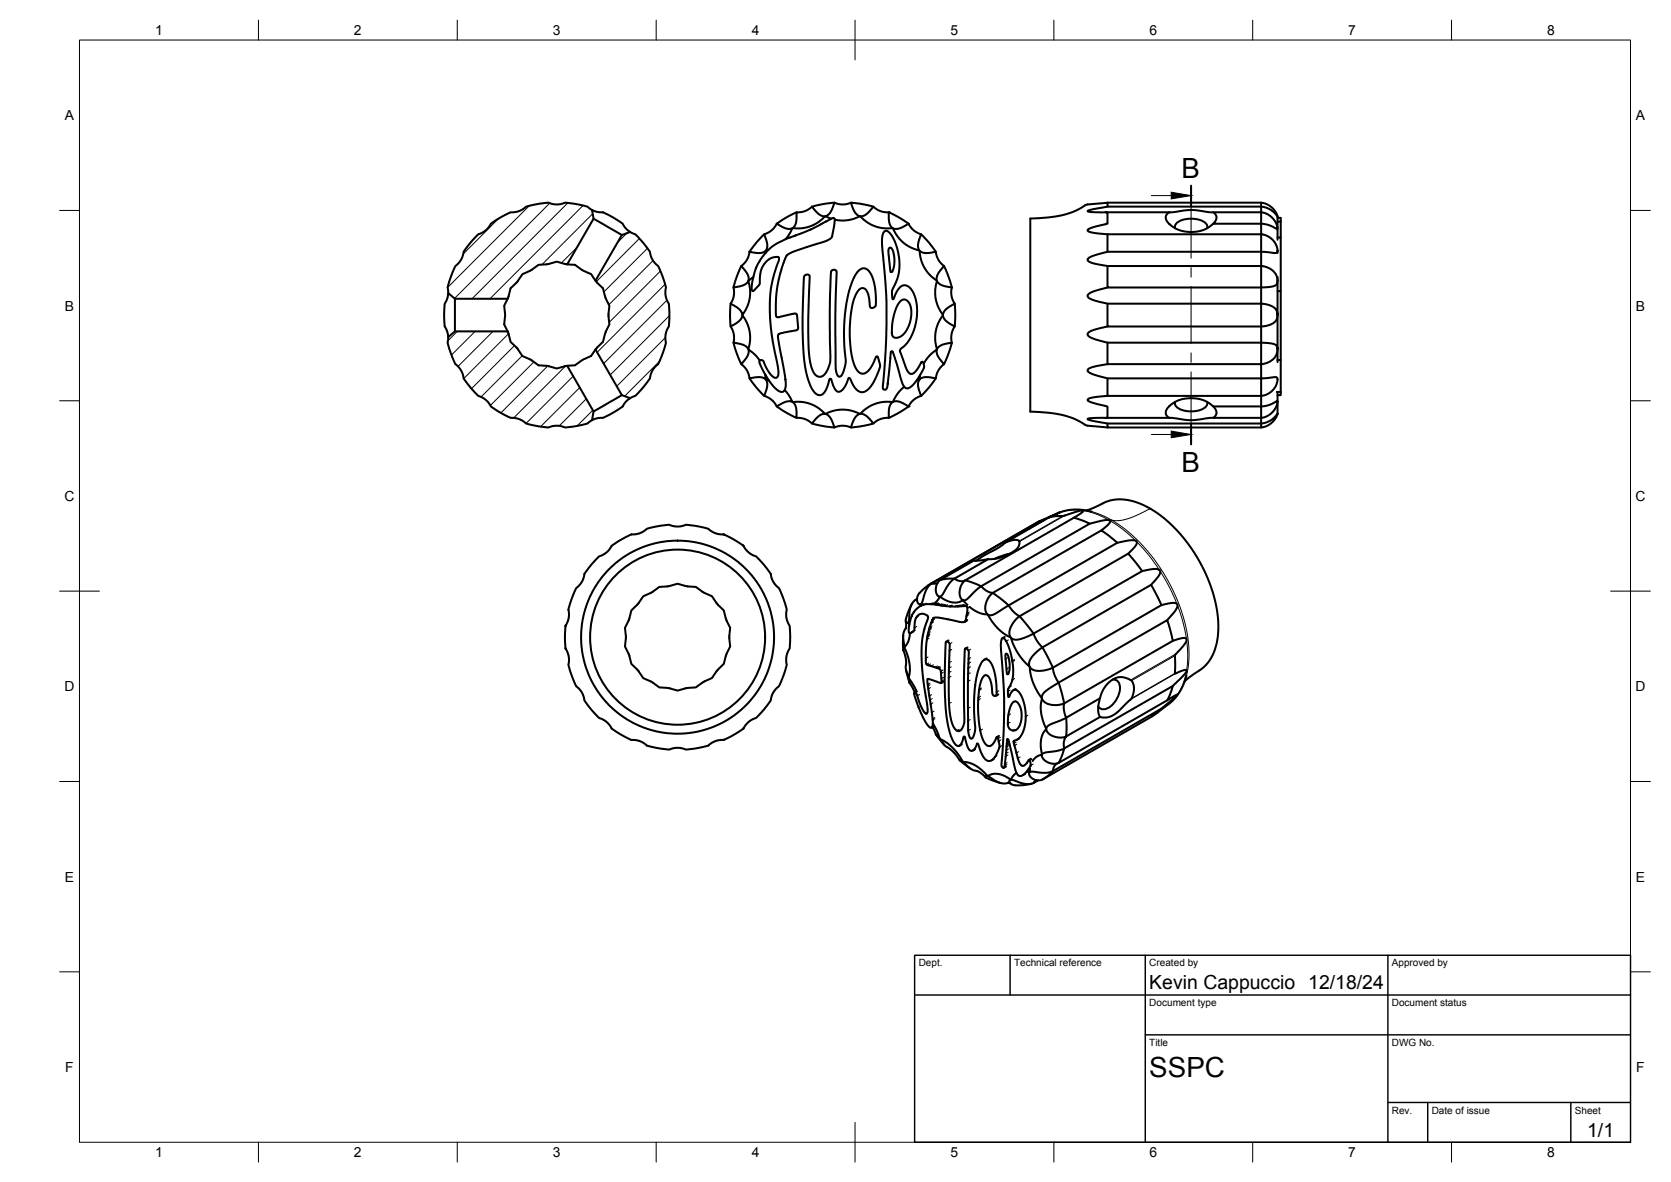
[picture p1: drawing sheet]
<svg xmlns="http://www.w3.org/2000/svg" width="420mm" height="297mm" viewBox="0 0 420 297" stroke-linecap="round" stroke-linejoin="round" font-family="sans-serif">
<defs><g id="words">
<g font-size="7">
<text x="297.1" y="44.6">B</text>
<text x="297.1" y="118.7">B</text>
<text x="289" y="270.6">SSPC</text>
</g>
<g font-size="4.9">
<text x="289" y="248.5">Kevin Cappuccio 12/18/24</text>
<text x="399.1" y="285.7">1/1</text>
</g>
<g font-size="3.5">
<text x="39" y="8.8">1</text>
<text x="89" y="8.8">2</text>
<text x="139" y="8.8">3</text>
<text x="189" y="8.8">4</text>
<text x="239" y="8.8">5</text>
<text x="289" y="8.8">6</text>
<text x="339" y="8.8">7</text>
<text x="389" y="8.8">8</text>
<text x="16.3" y="30.2">A</text>
<text x="411.3" y="30.2">A</text>
<text x="16.3" y="78">B</text>
<text x="411.3" y="78">B</text>
<text x="16.2" y="125.9">C</text>
<text x="411.2" y="125.9">C</text>
<text x="16.2" y="173.7">D</text>
<text x="411.2" y="173.7">D</text>
<text x="16.3" y="221.6">E</text>
<text x="411.3" y="221.6">E</text>
<text x="16.4" y="269.4">F</text>
<text x="411.4" y="269.4">F</text>
<text x="39" y="290.8">1</text>
<text x="89" y="290.8">2</text>
<text x="139" y="290.8">3</text>
<text x="189" y="290.8">4</text>
<text x="239" y="290.8">5</text>
<text x="289" y="290.8">6</text>
<text x="339" y="290.8">7</text>
<text x="389" y="290.8">8</text>
</g>
<g font-size="2.5">
<text x="231" y="242.9">Dept.</text>
<text x="255" y="242.9">Technical reference</text>
<text x="289" y="242.9">Created by</text>
<text x="350" y="242.9">Approved by</text>
<text x="289" y="252.8">Document type</text>
<text x="350" y="252.8">Document status</text>
<text x="289" y="262.9">Title</text>
<text x="350" y="262.9">DWG No.</text>
<text x="350" y="279.9">Rev.</text>
<text x="360" y="279.9">Date of issue</text>
<text x="396" y="279.9">Sheet</text>
</g>
</g></defs>
<!-- layer: Visible -->
<g fill="none" stroke="#000" stroke-width=".51">
<path d="M120 59.1l1.7-.9 .9-.8a6.5 6.5 0 0 1 3.2-2.7l.7-.4a8.1 8.1 0 0 1 3.6-1.1l1-.4a6.6 6.6 0 0 1 4-1.5l.3-.1a8.4 8.4 0 0 1 4.3 .2l1-.1a6.5 6.5 0 0 1 4.2 0l.7 .1a6.7 6.7 0 0 1 3.3 1.4l.3 2.2-6.6 11.4h-.4a4.4 4.4 0 0 0-4.5 0 4.4 4.4 0 0 0-4.3 1.6 4.4 4.4 0 0 0-3.4 2.9 4.4 4.4 0 0 0-2.2 3.9l-.2 .3h-13.2l-1.7-1.5v-.4a4.5 4.5 0 0 1 .6-3.4l.2-.6a8.7 8.7 0 0 1 2.3-3.7l.5-.9a5.8 5.8 0 0 1 1.8-3.3zM148.9 52.8l1 .4 1.8 .2 2.4 1.2 2.4 1.6 1 1.3 .9 .8M149.2 55l7.2 4.1M156.4 59.1l2-.8 .4 .2a4.7 4.7 0 0 1 2.7 2.2l.6 .8a7.5 7.5 0 0 1 1.7 3.3l.6 1a6.6 6.6 0 0 1 2.2 3.7l.1 .3a9.1 9.1 0 0 1 .6 4.3l.2 .9a6.6 6.6 0 0 1 .8 4.2v.7a7.8 7.8 0 0 1-.9 3.7l-.1 1.1a6.6 6.6 0 0 1-.7 4.2l-.1 .3a8.1 8.1 0 0 1-2.3 3.6l-.5 1a5.8 5.8 0 0 1-1.8 3.3l-.7 .8a6.5 6.5 0 0 1-2.8 2.2l-2-.8-6.7-11.5 .3-.3a4.5 4.5 0 0 0 2.3-4 4.2 4.2 0 0 0 .7-4.2v-.2a4.5 4.5 0 0 0-.8-4.5 4.5 4.5 0 0 0-2.3-3.8l-.2-.3zM192.2 58.9l-2 2.1-1.8 2.3M195.3 56.2l-1.2 1.6-1.9 1.1 .7 2.6-.3 1.4M199.2 57.4l-.6 1.3-1.1 1.4M200.3 53.3l-2.9 1.5-2.1 1.4 2.2 1.2 .8 .1 .9-.1M204.2 51.9l-1.6 1.1-1 .3h-1.3l-.1 2.6-.4 .9-.5 .5M207.6 54.3l1.4 .7M207.6 54.3l-1.9 1.5-1.9 1.1-2.1 .4-2.5 .1M209.8 50.9l-2.1 .3-3.5 .7 1.7 1.9 .6 .4 .9 .2"/>
<path d="M214 50.9l-1.8 .5-1.4-.1-1-.4-1 2.5-1.2 .9M216.2 54.3l1.8 1.5 1.6 .9 2 .6 2.1 .1a.79 .79 0 0 1 .9 0 .79 .79 0 0 1 .3 .8l1.2 1.7 1 1.1 1.4 .9 1.9 .8a.72 .72 0 0 1 .8 .3 .72 .72 0 0 1 .1 .7l.5 2.1 .7 1.6 1.1 1.5 1.3 1.2a.79 .79 0 0 1 .7 .5 .79 .79 0 0 1-.2 .8l-.3 1.6 .2 2.2 .5 1.6 .9 1.7a.72 .72 0 0 1 .4 .7 .72 .72 0 0 1-.4 .6l-1 1.9-.5 2-.1 1.7 .4 2.5M216.2 54.3l-1.1 .5-1.8 .5-1.8 .1-1.6-.2M216.3 54.4l.8-.2 .7-.3 1.8-2 1.7 1.1 2.2 .3 .1 2.5 .2 .8 .6 .7M219.6 51.9l-3.5-.7-2.1-.3 1 2.5 .5 .6 .7 .3M222.3 58.2l.4-.2 .6 .2 1.1 1.3 1.1 2.6 .5 2.3 .2 1.6-.2 2.5-.5 1.8-1.2 2.8 .1 2h.3l.7-1.6 .7-1.2 .8-.5 .6-.1 1 .4 .8 .9 .8 1.6 .3 1.5 .2 3.2-.8 3.6-.7 1.7-.8 1.4-1.8 1.7-.2 .5 1.6 4.4 .8 1.2 .6 .2 .6-.4 .9-1.1 .9-1.5 .4 .1 .3 1.2-1.1 2.1-1.3 1.9-.8 .8-.9 .5-.7-.2-.7-1.1-1.9-6.4-.5-1.5-.2-.1h-.3v.3l-.9 8.6-.5 .7h-.4l-.2-.3 .7-9.2 .2-6.5-.1-8.6-1-12.1v-1.8zM223.5 53.3l2.9 1.5 2.1 1.4M228.5 56.2l.7 1.1 1.1 1a6.6 6.6 0 0 1 3.3 2.7l1.7 2.3M228.5 56.2l-2.4 1.2-.7 .1-.8-.1M231.6 58.9l-.8 2.4v.8l.3 .8M273.5 51.4l5-.5 39.1 .1 1.1 .4 1 .7 .9 1 .6 1.1v6M273.5 51.4l-3.5 1.8-2.9 .9-3.3 .5-4.7 .3v48.5l4.7 .3 3.3 .6 2.9 .9 2.7 1.5"/>
<path d="M278 53.3h16M278.5 50.9v1h38.6v1.4l-12.5 .1-4.6-.6-5.9 .5M278.5 51.9l-3.6 .7-1.4 .4 .6 .3 3.4 .1a.68 .68 0 0 1 1 .2l-.1 2.6-4.1 1.1-.8 .4v.3l1.7 .6 3.3 .3h38.6v-2.7h-12l.6-.8 .2-.7-.2-.8-.6-.6M278.5 58.9v4.4M294.1 53.3l-.4 .2a1.9 1.9 0 0 0 .7 3.1l1.2 .8 1.1 .5 1.3 .3 1.8 .1 1.5-.1 1.4-.5 1-.4 1.4-1.1M295.5 57.3a1.9 1.9 0 0 1 1.8-2 6.5 6.5 0 0 1 6 .9l.3 .7-.1 .4M317.1 58.9l1.5 .4 1.5 1.1 .9 1.5 .2 1.2-.2 .4-3.9-.2zM317.1 50.9v.3a.62 .62 0 0 0 .1 .7 .62 .62 0 0 0 .7 .1l1.8 .9 1.5 1.5M321.2 57.3l-.4-1.3-.9-1.2-1-.9-1.3-.5a.32 .32 0 0 0-.4 0 .32 .32 0 0 0-.1 .4v1.8a.48 .48 0 0 0 .1 .6 .48 .48 0 0 0 .6 .1l1.7 .4 1.6 .8 .1-.1M321.2 59.7h.8v38.8M321.2 55.7h.8v4M321.2 54.8h.8v.9"/>
<path d="M112.7 73.6l-.2 1.4-.7 1.3-.1 2.2 .1 3.5 .7 1.5 .2 1.2M114.4 75.1v8.2M127.6 75.1l-.1 .2a4 4 0 0 0-.5 3.6l-.1 1.1a3.7 3.7 0 0 0 .7 3.2v.1M142.6 66.4h.3a4 4 0 0 1 3.4 1.4l.9 .5a3.7 3.7 0 0 1 2.4 2.1l.1 .1M183.7 76.3l-.1 2.5 .1 3.2 2.1-1.3 .7-.8 .2-.8M186.4 66.9l-1.3 2.9-.7 2.4 2.8-.6 .7-.5 .3-.6M186.7 79.3l1.1 1.9 .7 2 .1 2.5-.4 2-1.1-1-2.7-.6 .1-2.1-.8-2M188.2 70.6l.4 2.1-.1 2.4-.7 2.1-1.1 1.9-.4-.9-.5-.6-2.1-1.3 .8-2-.1-2.1M188.4 63.3l-.6 2-1.4 1.6 1.6 2 .2 .7v.9M189.4 69.6l-1.2 .9M192.5 63v.6M192.5 63l-1.3 .6-2.8-.3"/>
<path d="M192.6 62.9l-.1 .1M193 63l1.2-1.1 1.4-.9 2.2-1 6-2.3 5.2-2.7a.46 .46 0 0 1 .5-.3 .46 .46 0 0 1 .4 .4l-.7 4.3-.3 .5-1.4 .8-7.2 2.3-2.2 .9-.4 .3-1.3 3.7-.7 2.7-.5 3.4-.1 5.4 .6 .3 4.4-.9 .3 .3 .3 3.1-.1 .5-.3 .3-4.3 .8-.4 .5 1.9 11.5v1.6l-.5 .9-.6 .2-.9-.5-2.1-2.4-1.2-1.9-1.2-2.5v-.6l.6-.1a1.4 1.4 0 0 1 .8 1.3l.9 1.7 .9 1 .7 .5 .5-.2 .3-.7v-1.1l-1.7-9.2-.5-6.6 .4-5.1 .7-3.1 1.3-3.8-.2-.6-1.6 .2-1.6 1.2-.7 1-.5 1-.3 3.5-1.5 1.6h-.3l-.2-.3 .3-2.6 .9-3.1 1.2-2.1zM193.3 62.8l-.7 .1M202.4 69.2l.7-.2 .5 .4-.4 10.6 .1 6.7 .3 3.6 .4 1.8 .6 1.5 .9 1 .8 .1 .7-.3 .7-.7 1-2.7-.1-13.6 .3-8.8 .1-.5 .4-.3h.6l.3 .3-.3 10.6 .1 13.9 .4 1.7 .4 .3 .3 .1 .4-.3 .5-1 .6-2.5-.5-5.2 .1-4.9 .5-4.6 1-4 1.3-3.1 .7-1 .7-.5 .8-.2 .6 .2 .6 .6 .6 .9 .7 2 .3 2.1 .1 3.7-.8 .5-.6-.2-.4-2.6-.5-1.5-.8-.7-.9 .3-1 1.4-.8 2.1-.5 2.8-.2 3.1v2.9l.4 4.1 .6 2.2 .8 1.8 .7 .6 .5 .2h.6l.7-.4 1-1.2 1.2-2.6 .3-.1 .3 .2 .5 1.8-.2 1.2-1.5 3.3-1 1.5-1.1 .8-.9 .2-1.1-.5-.7-.8-1.3-2.3-1.3 2.5-1.1 .9h-.6l-.6-.7-1-2.5-.4 .2-.8 2.6-1 1.2-.8 .1-.6-.3-1.3-1.6-.9-2.4-.6-2.7-.6-5.9v-10.4l.2-6.1zM223.6 62.4l.4-.2 .3 .4 .6 2-.1 2.3-.3 1.1-.3 .4-.3-.3-.5-4.4zM226.2 75.9l1-.6h.6l.5 .4 .7 1.3 .1 2.3-.4 2.1-.9 1.8-1.3 1.3-1.2 .4-.7-.3-.3-.5v-2.8l.8-3.2zM231.2 63l.7 .4 .7 .2 2.7-.3 .6 2 1.5 1.6M235.5 70.5v-.7l.3-.9 1.6-2 1.2 2.9 .7 2.4M235.6 70.6l.6 .7 .6 .4 2.5 .5M237.1 79.3l.3 .8 .5 .6 2.2 1.3-.9 2 .1 2.1M239.3 72.2l-.1 1.6 .2 1.2a6.6 6.6 0 0 1 .8 4.2l-.1 2.8M240.1 76.3l-2.2 1.3-.5 .7-.3 .8"/>
<path d="M273.6 64.9l1.6-.7 3.3-.9h38.6v2.6a.65 .65 0 0 0 0 .8 .65 .65 0 0 0 .7 .2l1.8 .8 1.2 1.3 .4 1.7-.1 .7-.4 .4-1.2 .3-2.4 .1v-5.3h-38.6l-4.3-1-.7-.4zM278.5 66.9v5.3h38.6v4.1h-38.6l-3.9-1-1.1-.8 .1-.5 .6-.4 4.3-1.4M278.5 76.3v5.7h38.6v3.5a.42 .42 0 0 0 0 .4 .42 .42 0 0 0 .4 .2l2 .2 1 .3 .6 .4 .1 .7v-8.4M321.2 63v.6M321.2 69.6v.9M321.2 70.6v8.5l-.1-.9-.8-.9-1.6-.8-1.6-.2v5.7l1.9-.3 1.2-.5 .8-1 .2-1.1M321.2 73.2h.8M112.7 84.7l1.7-1.4h13.2l.2 .4a4.4 4.4 0 0 0 2.3 3.9 4.3 4.3 0 0 0 3.5 2.9 4.1 4.1 0 0 0 4.1 1.5h.1a4.4 4.4 0 0 0 4.6 0l.2-.1 6.6 11.5-.3 2.2-.4 .2a4.5 4.5 0 0 1-3.2 1.2l-.7 .1a8.4 8.4 0 0 1-4.3-.1h-1a6.5 6.5 0 0 1-4.2 .1l-.4-.1a8.4 8.4 0 0 1-4-1.6l-.8-.3a6.8 6.8 0 0 1-4.1-1.4l-.6-.4a7.4 7.4 0 0 1-2.8-2.6l-.8-.6a6.5 6.5 0 0 1-3.3-2.7l-.4-.6a7.5 7.5 0 0 1-1.7-3.2l-.7-1.1a6.6 6.6 0 0 1-2.1-3.6l-.2-.7a6.5 6.5 0 0 1-.5-3.5zM149.7 87.8l-.1 .3a4.1 4.1 0 0 1-2.9 2.2l-.9 .6a3.7 3.7 0 0 1-3.1 1h-.1M156.4 99.3l-7.2 4.1M184.4 86.1l.7 2.4 1.3 3 1.6-2.1 .3-.9-.1-.8M186.4 91.5l1.4 1.6 .6 2 2.7-.3 .8 .1 .6 .4-.1-1.2"/>
<path d="M188.2 87.9l1.5 1.1 1.3 1.6M188.4 95.1l1.8 2.3 2 2.1 .7-2.7-.1-1.1-.3-.4M192.6 95.4l.8 .2M197.3 98l1.1 1.4 .8 1.6-.9-.2-.8 .2-2.2 1.1-1.2-1.5-1.9-1.1M227.4 97.2l-1.6 1.6-1.2 2.2M231.1 95.4l-.6 .2M231.1 95.4l-.3 1.4 .8 2.7-2 1.1-1.1 1.5-2.2-1.1-.8-.2-.9 .2M231.2 95.3l1.4-.5 2.7 .3-1.7 2.3-2 2.1M231.2 95.3l-.1 .1M231.3 94.3l-.1 1M235.5 87.9l-1.9 1.6-1.3 1.9M235.5 87.9v.6l.3 1 1.6 2-1.5 1.6-.6 2"/>
<path d="M235.6 87.7l.4-.5 .9-.5 2.4-.6-.7 2.4-1.2 3M278.5 82l-4.1 1.1-.8 .5-.1 .6 .7 .6 1 .4 3.3 .9h38.6v5.4l1.4-.3 1.5-.8 .9-1.2 .3-1.5M278.5 86.1v5.4h38.6v2.9a.41 .41 0 0 0 0 .5 .41 .41 0 0 0 .4 .2l3.3-.3 .3 .2 .1 .5-.4 1.5-1 1.2-1.2 .9-1.5 .4v-4.4h-38.6l-3.6-1-1.4-.9 .1-.4 .8-.4 4.1-.9M278.5 95.1v4.4h38.6v2.1a.35 .35 0 0 0 0 .4 .35 .35 0 0 0 .4 .1l1.7-.4 1.9-.9 .1 .2v-2.5M278.5 99.5l-3.9 .4-1.1 .5 .1 .4 .6 .2 3.3 .9a.86 .86 0 0 1 .9 .3 .86 .86 0 0 1 .1 1l-.1 1.8-4.6 .1a.23 .23 0 0 0-.3 .2 .23 .23 0 0 0 .3 .2l4.7 .9h38.6v-1.4h-12l.6-.6 .2-.6-.2-.9-.6-.8M321 98.5h1M321.2 87.9v3.1M321.2 90.5h.8M322 98.5v.8h-.8M158.4 100.1l-.9 .7-1 1.4-2.6 1.7-2.3 1.1-1.6 .1-1.1 .5M199.2 101l.7 .7 .3 .7 .1 2.6-2.9-1.5-2.1-1.4M200.3 105l2.2 .4 1.7 1"/>
<path d="M207.4 104l-1.3 .4-1.9 2 3.5 .8 2.1 .2-1-2.4-.6-.6-.6-.4M216.2 104l-1.2 .9-1 2.5-1.9-.4-1.3 .1-1 .3M216.3 104l1 .2 .6 .3 1.7 1.9-3.5 .8-2.1 .2M223.5 105l-1.4 .1-1 .3-1.5 1M224.4 101.1l-.5 .5-.3 .9-.1 2.5M224.6 101h-2.6l-2 .5-1.6 .8-1.7 1.3a.88 .88 0 0 1-1.4 0l-1.6-.5-2.2-.2-2 .3-1.3 .5a.8 .8 0 0 1-.8 .3 .8 .8 0 0 1-.6-.6l-1.8-1.3-1.9-.8-1.9-.3-1.9 .1M228.5 102.1l-2.1 1.4-2.9 1.5M272.8 106.7l.7 .3M273.5 107l5 .4M278 105h16M278.5 106.4v1h38.6M294.1 105l4.9 .6 6.1-.6"/>
<path d="M295.5 101a1.9 1.9 0 0 0 1.8 2.1 6.5 6.5 0 0 0 6-.9l.3-.8-.1-.4M321.2 101l-.4 1.4-.8 1.2-1.1 .8-1.3 .5a.33 .33 0 0 1-.4 .1 .33 .33 0 0 1-.1-.5v-2.4h-12l-2.1-1.4-2.8-.6h-1.5l-2.3 .4-1.7 1-1.2 1.2a1.44 1.44 0 0 0 .6 2.3M321.2 101.1v2.9l-.3 .9-1.2 1.4-1.2 .8-.9 .2a.42 .42 0 0 1-.5 0 .42 .42 0 0 1 0-.6v-.3l1.4-.3 1.2-.6 1.5-1.5M181.8 134.3l3.3 1.6 1.9 1.4M182.1 134.4l-1.9-.3-1.6-.8a3.2 3.2 0 0 0-2.3-.9l-2.1-.3a3.1 3.1 0 0 0-2.4 0l-1.7 .2-1.8-.4-2.1 .2a8.3 8.3 0 0 0-3.8 1l-1.6 .9-1.8 .3a16.5 16.5 0 0 0-5.3 3.1l-.9 1.2-1.5 1a2.84 2.84 0 0 0-1.9 1.5l-2.5 3.1-.6 2.1-1.2 1.3a16.3 16.3 0 0 0-2.1 5.9v1.9l-.8 2M186.8 137.1l1.2 1.5 1.5 1a2.84 2.84 0 0 1 1.8 1.5l2.5 3.1 .5 1.8 1.3 1.6a16.3 16.3 0 0 1 2.2 5.9l-.1 1.5 .5 1.7a2.87 2.87 0 0 1 .5 2.4v2.1a2.87 2.87 0 0 1-.5 2.4l-.5 1.6 .1 1.9-.6 2a9.1 9.1 0 0 1-1.6 3.6l-1.1 1.3-.7 2-1.7 2.3-2 2.1-1.1 .5-1 .7-1.2 1.6M253.8 139.2l-3.7 1.2M261.5 130.9l-27.5 15.8M263.8 130l-10.9 6.3M263.8 130l1.9-.3h1.5l4-1.3 1.2-.1-.7 .8-1.7 1M263.8 130l2.6-1.2-4.9 2.1-27.3 15.7 .9 .1 .7-.2M266.2 128.9h-.1"/>
<path d="M266.3 128.8l-.2 .1M273.1 128.3l1.5-.5 3.7-1.8 2.2-.5 2.9 .1 3.4 1 3.6 2 4.2 3.3 3.4 3.8 3 4.3 2.6 5.1 1.6 4.6 .7 2.8 .4 2.9-.1 4.3-.7 3.5-1.5 2.9-1.4 1.6-3.5 2.4-1.2 1.1M274 131.6l-4-1.5-27.3 15.7-1.3 .2-1.4-.6 8.5-4.9 2.7-.3 3.2-1.4 1.5-1.2 .3-.6 .1-1-1-.3-2.2 .5-2.3 1.6-3.2 1.7-2 1.3h-.7M274.6 128.6l-1.9-.4-2.6-.2-2 .3-1.7 .5M276.9 133.3l1.9-1.6 .3-.6v-.3l-.5-.1-1.1 .1-3.5 .8-27.3 15.7 1.3 1.1 1.6 .6M280.9 136.4l-4-3.1-27.3 15.7M283.7 139.1l3.5 4.4M142.3 157.1l-.3 2.3 .3 3.7M160.6 151.6l-.2 .2a4.4 4.4 0 0 0-2.3 4 4.3 4.3 0 0 0-.7 4.4 4.3 4.3 0 0 0 .8 4.5l.1 .1M168.4 147.3l2-.6 2.3 .6a4.2 4.2 0 0 1 4.1 1.5l.3 .2M168.4 147.3h-.4a4.4 4.4 0 0 0-4.2 1.6l-2.1 .9-1.1 1.8M177.1 149l1.9 .8 1.5 2.2"/>
<path d="M180.5 152l1.5 1.4 .6 2.4a4.5 4.5 0 0 1 .8 4.4 4.5 4.5 0 0 1-.8 4.5 4.5 4.5 0 0 1-2.3 3.8l-1.3 1.9-1.9 .8M227.1 159.7v3.7l.3-.8M227.7 156.1l.1 1.8M227.8 157.9l-.5 .8-.2 .9 .3 3 1-1.5 .4-1.9M228.5 156.3l.1 .8M228.8 156.1l-.3 .1M229.3 151.8l-1.1 2.3a2.8 2.8 0 0 0-.4 2.2l.4 .3 .3-.4M229.5 158.8l-.6 .3M230.1 150.8l-.8 .8-.4 .9-.4 3.7M230.6 150.5l-.5 .3 .4-.2M230.6 150.4l-.1 .3M231.5 151.9v.3"/>
<path d="M231.6 151.8l1.2-3.4 .7-1.1 .7-.7-2.1 1.6-1.3 1.4-.2 .9 .1 .7 .3 .6 .5 .1M231.6 151.8l.6 .2M231.6 151.8l-.1 .1M232.1 151.9l-.6 .4M234.2 146.6h.1M235.3 151.9l3.9 .5 2.5-.1 .6-.3M235.9 151.6l-.6 .3h-2.8l-1.1 .4-.9 .7-1.3 1.9-.7 3.1v.8l.2 .4 1.2-.7 .3-2.8 .8-1.2 .9-.3 1.3 .5 .1 .7-.9 2.6-.4 2-.3 3.3 .3 6.2 1.2 8.5v.9l-.2 .4-.5-.2-.7-1.2-1.3-3.4-.4-.4h-.2l-.1 .4 .9 2.5 1.5 3.5 1.1 1.9 .8 .5 .4-.4v-1.3l-1.3-10.4 .4-.1 2.9 1 .2-.2v-.4l-.3-2.9-.5-.3-2.7-.8-.4-.4 .1-5 .5-2.9 .7-2.3 .8-1.3 1.5 .1 5.2 1 1.1-.1 .5-2.1v-1.4l-.3-.4h-1.2M236.3 150l1.4 .8 1.8 .6h1.4l1.3-.5M236.3 150l-.7 1.1-1.1 .7M236.3 150l-.6-.4-.4-.9 .1-1.2 .2-.8a2.09 2.09 0 0 1 2.3-1.2l2.1-.1-1.3 1.2-1.8 2.9-.5 .5M242.1 150.8l-.6-.6-.2-1 .1-1.5 .5-1a1.22 1.22 0 0 1 2-.5l2.8 1.1-1.6 1.3-2 2-.9 .3M242.2 150.9l1 1.1"/>
<path d="M243.2 155.9l-.6 .4M243.8 152.5l2.4 1.5 2.1 .4M248.3 154.4l2.1 3 1.2 1.2 1.4 1a1.93 1.93 0 0 1 1.6 1.8l1.3 2.8 2 2.4a1.97 1.97 0 0 1 1.1 2l.6 2.6 1.6 3.1a1.76 1.76 0 0 1 .6 2.1v2.7l.9 3.3a1.1 1.1 0 0 1-.3 1.7l-.4 .9-.3 1.4 .3 3.3M248.3 154.4l-.5-1.1v-1.4l.7-1.7 .7-.8a.54 .54 0 0 1 .9 0l1.3 .9a15.5 15.5 0 0 1 3.5 3.5l1.5 1.1 27.3-15.8 1.7-1.8 .5-.8-.1-.4-.3-.2-1-.2-3.6 .7-27.6 15.9-2.8 1.8-1.3 .5-.8-.1M248.5 140.5l-2.5 .4-1.1-.1-8.5 4.9M259.9 159.2l27.3-15.7 3.3-.5 .9 .1 .3 .4v.4l-.3 .8-2 2.3-27.3 15.7-1.3-1.6zM289.4 147l2.6 5.1M293.5 155.8l2.3-2.8 .3-.9-.4-.5-1.3-.1-2.4 .6-27.3 15.7 .5 1.9 1 1.8M142.2 162.8l.8 1.9 .1 1.5-.2 .9 .5 1.7a8.6 8.6 0 0 0 1.9 4l.9 1 .5 1 .2 1.2 1.3 1.8a8 8 0 0 0 2.9 2.8l1.4 .8 1.1 1.4a14.8 14.8 0 0 0 5.4 3.1l1.6 .2 1.5 .8a3.1 3.1 0 0 0 2.3 .9l2.1 .4a3.1 3.1 0 0 0 2.5-.1l1-.2 1.7 .2a3.4 3.4 0 0 0 2.5 .1l2.1-.4a3.5 3.5 0 0 0 2.3-.9l1.5-.7 2-.3M158.2 164.8l.5 2 1.9 1.9M160.6 168.7l1.1 1.7 2.3 1a4.4 4.4 0 0 0 4.2 1.5 4.4 4.4 0 0 0 4.5 0h.2M177.1 171.3l-2.1 1.4-2.1 .2"/>
<path d="M227.4 162.8l.9 2.3 .4 1.9 .1 1.8-.3 1.5-.7-2.3v-2.2l-.7-2.4M227.8 168.3l.8 3.2M228.5 170.3l.2 1.3 1.3 2.5M228.5 170.4l2 3.4-.6 .3M237.2 171.3l-.6 .3M237.8 161.3l.7 .1 .3 .5-.3 8.2 .3 8.7 .3 2 .5 1.6 .6 .9 .7 .4h.5l.4-.5 .6-1.5v-11.8l.2-6.8 .5-.1 .5 .6-.2 7.6v12.2l.3 1.6 .5 .6 .5-.4 .5-1.8-.3-4.6 .1-4 .3-3.4 .6-2.7 .9-2.2 1-.8 .9 .3 1 1.8 .7 3.1 .1 3.9-.5 .1-.4-.3-.6-3.8-.7-1-.7-.1-.6 .8-.6 1.7-.5 4.8 .4 5.5 .5 2.3 .6 1.6 .7 .8 .7 .3 .5-.2 .6-.6 .7-1.4h.2l.2 .3 .3 2.3-1 2.2-1.1 1-.9 .1-.8-.7-.7-1.2-1-2.5-.8 1.5-.5 .3-.4 .1-.3-.2-.5-.9-.7-2.4-.3-.1-.7 2-.7 .4-.5-.3-.5-.5-.8-1.7-.8-3.3-.6-4.8-.2-6.7zM238.5 160.9l-.6 .4M243.3 162.7l-.6 .3M248.1 165.5l-.6 .3M251 174.5l-.6 .3M252 160.4l.6 .2 .9 1.6 .7 2.3 .5 2.9v2.5l-.3 1.6-1 1.8 .1 1.7 .2 .1 .5-1 .5-.6 .4-.2 .7 .2 .6 .7 .6 1 .7 2.7 .2 2.9-.5 2.6-.9 1.8-1.7 1.2 1.1 4.1 .6 1.6 .5 .4h.4l.5-.5 .8-1 .2 .1 .2 .4v.9l-.4 .8-1.1 1.3-.9 .5-.7-.2-.6-1-1.7-7.6-.4-.5-.8 7.1-.3 .1-.4-.6 .7-12.6-.1-6.8-.7-10.4 .1-1.6zM252.6 160l-.5 .4"/>
<path d="M252.9 164.4l.2-.1 .3 .3 .4 1.7 .1 1.9-.4 1.2h-.3l-.1-.4zM254.1 160.2l-.3-1.1 .3-1.4 .7-1.3 1.5-1.5 3.6 4.3-2.4 1.1-1.6 .4h-.9l-.8-.4M254.6 176.6l.7-.4 .7 .5 .6 1.1 .3 1.6-.1 1.4-.4 1.5-.6 .9-.8 .4-1-.3-.4-.5-.2-.8 .3-3.2 .4-1.3zM255.4 173.1l-.6 .3M258.8 167.5v-1l.4-1.1 1.3-1.5 1.6-1.2 2.6 5.1-1.6 .6-2.2 .2-1.1-.3-.9-.7M266.2 171.6l-3.4 2.2-.7 .9-.1 .8M276.6 175.5l-.5 2.3 .1 1.4 .4 1M279.7 170.8a1.81 1.81 0 0 1 1.9 2.3 5.9 5.9 0 0 1-3.9 5.1 1.49 1.49 0 0 1-1.5-.6M292 178.1l4.1-3.6-30 17.3-1.2 .1-1.4-.3-1.2-.9-.3-1M293.5 176l1.4-3.6-27.3 15.7M294.9 161l2.6-.7 .6 .1 .3 .2-.5 1.2-2.5 2.9v4.6l2.5-1 .4 .1v.3l-.8 1.1-2.6 2.6M294.9 161l-27.3 15.8-.1 1.4 .6 2.2 8.5-4.9 1-2.6 1.1-1.3 1.2-.9 1.7-.6 1 .1 1.2 .5a2.71 2.71 0 0 1 1.2 3.6l-.1 .2a3.3 3.3 0 0 1-1.7 2.2l-2.3 2.3-1.2 .9-1.6 .4-1.5-.1-8.5 4.9v-4.7"/>
<path d="M294.9 161l-1.4-5.2-27.3 15.7 1.4 5.3-1.8 .4-1.6-.1-1.4-.5-.8-1M298.3 169.8l-.8 2.4-1.1 1.9a23.7 23.7 0 0 1-5.1 4.8l-.4 .3M187 183l-1.9 1.3-3.3 1.7M234.5 181.8l1 1.7 .8 2.1-.9-.9-.9-2M234.8 182.5l-.6 .4M235.4 184.7l2 2.5M236.3 185.6l1.2 1.7 1.8 1.3 1.2 1.3a10.7 10.7 0 0 0 3.5 3.3M236.4 185.7l1.7 1 1.2 1 2.4 3a1.65 1.65 0 0 0 1.8 .9l2.1 1 2.2 1.9a.81 .81 0 0 0 1.4 .1l.9-.2 1.6 .2 2.5 1.3M241.3 191l.8 .4M241.8 187.1l-.5 .3M242.2 191.5l1.9 1.7 2.2 .8 1.5 1.3M245.2 188.3l-.6 .3"/>
<path d="M248.3 195h-.5l-.1 .2 1.4 .7 2.5 .9M248.4 195l3 1.7 1.3 .2 .9-.2M249.9 190.8l-.6 .3M251.2 184.9l-.6 .4M253 192.6l-.6 .3M253.5 196.7l.8 .4M254.1 195.9l-.3 .4 .3 .5a2.96 2.96 0 0 0 2.7 .5l2.6-.4M254.2 195.9l3.5 1.1h1.1l1.1-.2M255.6 194.2l-.8 .7-.6 1M256.3 185.6l-.5 .3M257.8 194.4l-.7 .4M258.1 193.9l.7 .2"/>
<path d="M258.9 194l.9-.1 3.2 .3 1.7-.4-1.7 1.6-1 .6-.8 .1-1.1-.2-.9-.5-.4-.6v-.7M258.9 194l-.1 .1M259 193.2l-.1 .8M259.2 190.7l-.5 .3M260.4 196h.1M260.6 196.1l-.7 .7 1.1-.7M262 189.7l-1.3 .4-1 1.1M262 189.6l.6-.4 3.5-.6 1.5-.5-.6 1.9-.8 1.7M263.1 183.3l.4 .9 1.2 .8 1.8 .4 1.6-.3-.6 1.4 .1 1.6M265.9 191.8l-.8 .8-.4 1.2 27.3-15.7-1.3 1.2-1.1 .8-27.3 15.7M268.1 180.4l-4.2 1.8-.5 .3-.3 .6"/>
<circle cx="170.4" cy="160.1" r="24.3"/>
<circle cx="170.4" cy="160.1" r="22"/>
</g>
<g fill="#000">
<circle cx="223.5" cy="53.3" r=".25"/>
<circle cx="317.1" cy="58.9" r=".25"/>
<circle cx="228.5" cy="102.1" r=".25"/>
</g>
<!-- layer: Visible Narrow -->
<g fill="none" stroke="#000" stroke-width=".25">
<path d="M263.8 130l-10.8 6.3M267.2 129.7l-10.9 6.3M267.7 129.5l-11.4 6.6M272.1 128.3l-2.8-.1-2.9 .6M272.4 128.3l3 .8 3.4 1.6M274.6 128.6l2.3 .8 2.3 1.1 2.5 1.6 2.8 2.2 2.1 2 3 3.4 3.5 5.2 1.7 3.1 1.6 3.6 1.8 6.1 .6 3.8 .2 2.7-.2 3.1-.5 2.5M279.1 130.9l3.1 2 3.4 3M285.8 136.2l3 3.3 2.7 3.7M289.2 127.8l-5.4 2.5-2.5 .5h-2.3M229.6 158.7l-.6 .4M230.1 158.4l-.6 .3M230.5 157.4l-.6 .3"/>
<path d="M230.9 154.9l-.5 .3M232.9 151.6l-.6 .3M233.7 159.8l-.5 .3M233.8 159.5l-.6 .3M233.8 159.2l-.5 .4M234 158.8l-.6 .3M234.1 158.2l-.6 .3M234.1 157.9l-.5 .4M234.3 157.6l-.6 .4M234.3 157.3l-.5 .3M234.5 151.5l-.6 .3M234.6 156.4l-.5 .3"/>
<path d="M234.7 156.2l-.6 .3M234.8 155.2l-.1 .1M234.9 151.5l-.6 .3M234.9 155.6l-.5 .3M235 155.5l-.6 .3M235 155.4l-.5 .3M235.5 151.6l-.6 .3M236.3 151.7l-.6 .3M236.7 151.8l-.5 .3M236.9 151.8l-.5 .3M237.2 151.8l-.5 .4M237.6 151.9l-.6 .3"/>
<path d="M237.8 151.9l-.5 .3M238.3 152l-.6 .3M239.3 152.1l-.5 .3M239.5 152.1l-.6 .3M240.8 152.1l-.6 .3M241.3 152.1l-.5 .3M241.4 152l-.5 .4M241.7 152l-.6 .4M242 152l-.5 .3M242.6 152l-.5 .3M243.4 155.7l-.6 .3M243.4 152l-.6 .3"/>
<path d="M243.6 154.5l-.6 .3M243.6 154.1l-.5 .4M243.7 153.8l-.6 .3M243.8 152.4l-.5 .4M291.7 143.5l2.3 4.1 1.9 4.2M296.1 152.1l1.3 4 .9 4.4M231.2 174.5l-.5 .3M233.2 179.2l-.3 .2M233.3 165.1l-.5 .3M233.6 166.6l-.6 .3M233.6 160.4l-.5 .3M233.8 171.7l-.5 .3"/>
<path d="M233.9 172.1l-.6 .3M234 166.9l-.6 .3M234 172.8l-.6 .3M234.3 174.6l-.6 .3M234.4 175.6l-.6 .3M234.6 176.6l-.6 .3M234.7 167.1l-.6 .3M234.9 178.7l-.6 .3M235.7 167.4l-.6 .3M236.1 167.5l-.6 .3M236.3 167.6l-.5 .3M236.5 167.6l-.6 .3"/>
<path d="M237.1 168.4l-.5 .3M237.2 169l-.6 .3M237.3 170.2l-.6 .3M237.3 170.9l-.6 .3M239.1 170l-.6 .3M239.1 168.7l-.5 .4M239.2 167.6l-.6 .3M239.2 166.2l-.5 .4M239.2 176.5l-.6 .3M239.3 163.2l-.5 .3M239.4 161.5l-.6 .3M243.9 170.9l-.5 .4"/>
<path d="M243.9 177.7l-.5 .3M244 169.1l-.6 .3M244 167.6l-.5 .3M244.1 163.1l-.6 .4M244.1 166.4l-.6 .3M244.1 165.3l-.6 .3M246.5 175.6l-.5 .3M246.6 175l-.6 .3M246.8 173.2l-.6 .3M246.8 172.9l-.6 .3M251.2 173.6l-.6 .3M253.4 165.3l-.6 .3"/>
<path d="M253.6 160.8l-.6 .3M253.6 167.8l-.5 .3M253.6 169.1l-.4 .2M254 174.6l-.5 .2M254 173.4l-.6 .3M254.1 179.4l-.6 .4M254.3 172.4l-.6 .3M255.1 165.7l-.6 .3M255.1 170.5l-.5 .4M255.1 166l-.5 .3M258.5 179.7l-.6 .4M295.4 164.8l-10.9 6.3"/>
<path d="M295.4 169.2l-10.9 6.3M295.7 169.2l-11.4 6.6M295.7 164.3l-11.4 6.6M295.9 174.8l-2.1 2.2M298.3 168.7l-.9 3.4-1.3 2.5M298.4 160.9l.2 3.4-.2 4.2M235.1 180.3l-.6 .3M235.1 180.6l-.6 .4M241.2 183.3l-.6 .3M242.6 185.3l-.4 .2M244 180.8l-.6 .4M244 183.3l-.6 .3"/>
<path d="M245.9 186.8l-.3 .2M247 183.2l-.5 .4M250.7 189.9l-.6 .4M251.3 184.9l-.6 .3M251.5 185.3l-.5 .3M251.7 185.9l-.6 .4M251.9 187.4l-.6 .3M253.2 192.1l-.6 .4M253.2 191.7l-.5 .3M253.4 189.7l-.5 .4M253.5 189l-.6 .4M253.6 188.2l-.6 .3"/>
<path d="M253.7 186.3l-.5 .2M253.7 187.4l-.6 .3M253.7 187l-.6 .3M253.7 186.6l-.5 .4M254 181.5l-.6 .3M255.2 183.3l-.5 .3M255.4 186l-.5 .3M255.5 186.5l-.6 .3M255.7 187l-.6 .4M256.1 188.9l-.5 .3M256.5 190.2l-.6 .4M259.1 193l-.6 .4"/>
<path d="M259.5 190.8l-.6 .3M259.8 192l-.7 .4"/>
</g>
<!-- layer: BORDER -->
<g fill="none" stroke="#000" stroke-width=".25">
<path d="M20 10.1h390v276.9h-390zM65 5.1v5M115 5.1v5M165 5.1v5M215 5.1v10M265 5.1v5M315 5.1v5M365 5.1v5M15 52.9h5M410 52.9h5M15 100.7h5M410 100.7h5"/>
<path d="M15 148.6h10M405 148.6h10M15 196.4h5M410 196.4h5M15 244.2h5M410 244.2h5M65 287v5M115 287v5M165 287v5M215 282.1v9.9M265 287v5M315 287v5"/>
<path d="M365 287v5"/>
</g>
<!-- layer: TITLEBLOCK -->
<path d="M230 240.1h180v46.9h-180zM230 250h180M254 240.1v9.9M288 240.1v46.9M349 240.1v46.9M288 260.1h122M349 277.1h61M359 277.1v9.9M395 277.1v9.9" fill="none" stroke="#000" stroke-width=".36"/>
<!-- layer: Section Lines -->
<path d="M299.5 46.7v5M299.5 106.7v5" fill="none" stroke="#000" stroke-width=".51"/>
<path d="M289.5 49.2h5M299.5 51.7v13.2M299.5 67.3v2.3M299.5 72v14.3M299.5 88.7v2.4M299.5 93.5v13.2M289.5 109.2h5" fill="none" stroke="#000" stroke-width=".25"/>
<path d="M294.5 48.3l5 .9-5 .8zM294.5 108.3l5 .9-5 .8z" fill="#000" stroke="#000" stroke-width=".25"/>
<!-- layer: Hatching -->
<g fill="none" stroke="#000" stroke-width=".25">
<path d="M125.3 54.9l-8.8 8.9M133.1 51.7l-20.6 20.5M138.2 51.1l-23.9 23.9M142.8 51l-24.1 24.1M146.6 51.7l-23.4 23.4M149 53.7l-12.8 12.8M157.6 58.6l-2.4 2.4M160.8 60l-10.9 10.8M145.1 62.2l-4 3.9M162.8 62.4l-11 11M164.2 65.5l-11.1 11.1M166.1 68.1l-12.9 12.9"/>
<path d="M167.2 71.4l-17.1 17.1M167.7 75.5l-15.9 15.9M168.3 79.4l-14.9 14.8M115 83.3l-2.4 2.3M119.5 83.3l-6 5.9M124 83.3l-8.8 8.8M127.9 83.9l-11.3 11.2M129.4 86.9l-10.8 10.8M131.3 89.4l-10.3 10.3M134.2 91l-10.9 10.9M137.7 92l-11.8 11.8M142.2 92l-13 13"/>
<path d="M144.1 94.5l-11.8 11.9M145.8 97.4l-9.8 9.8M165.8 90.9l-8.7 8.7M167.3 84.9l-12.2 12.2M147.4 100.2l-6.8 6.8M149.1 103.1l-4 3.9"/>
</g>
<use href="#words"/>
</svg>
